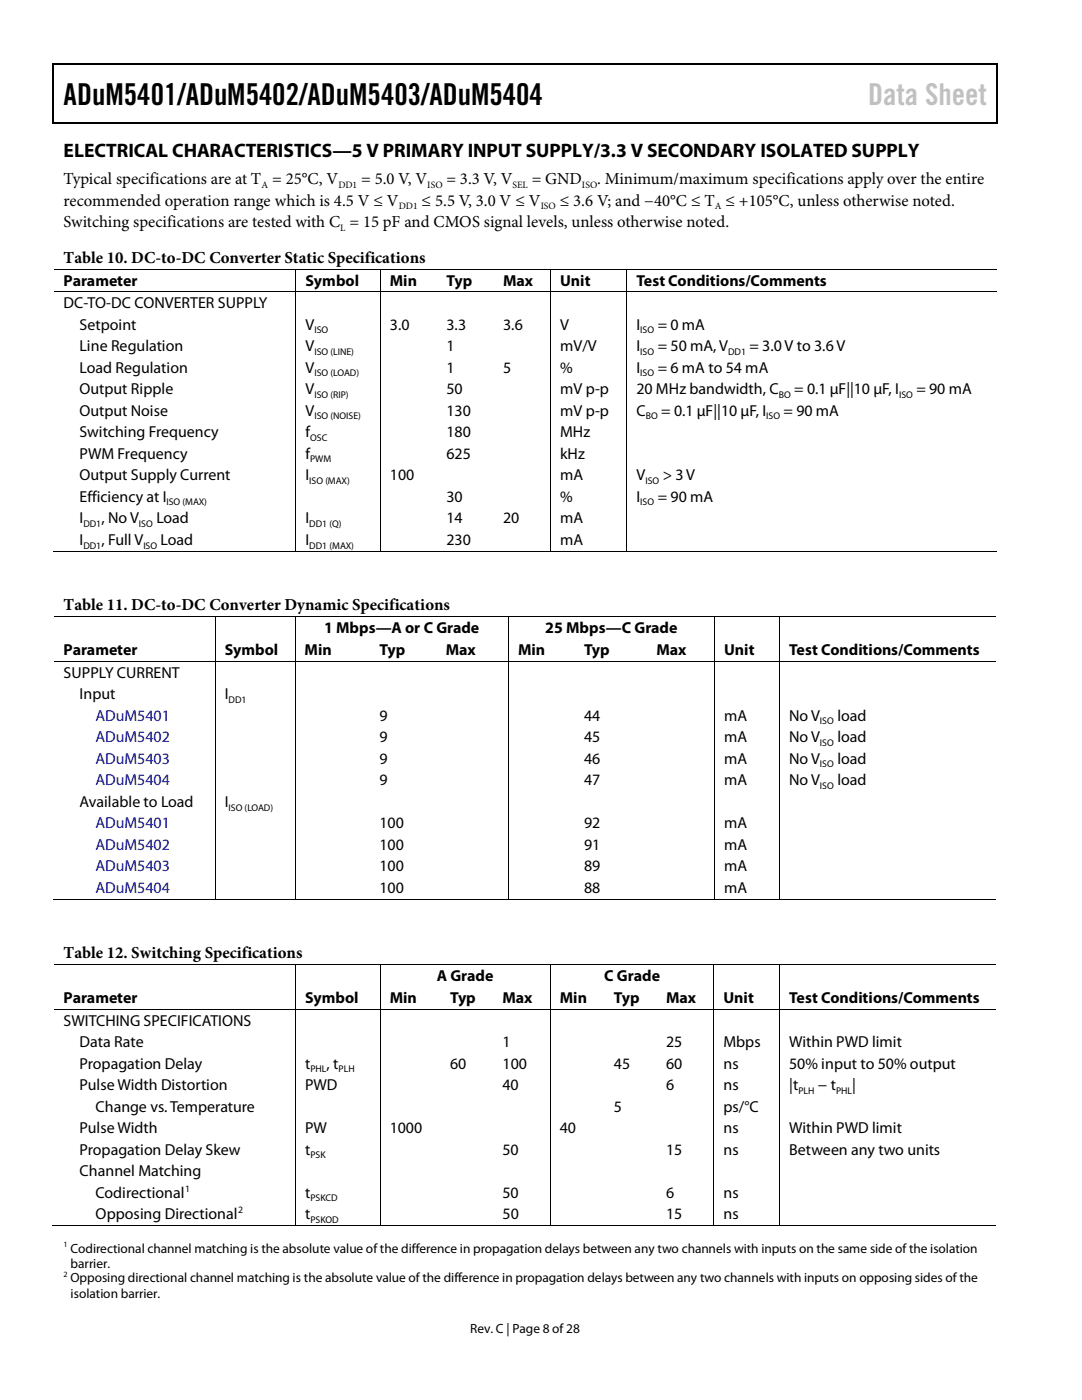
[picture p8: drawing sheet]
<svg xmlns="http://www.w3.org/2000/svg" width="216mm" height="279mm" viewBox="0 0 216 279" stroke-linecap="round" stroke-linejoin="round" font-family="sans-serif">
<defs><g id="words">
<text font-size="6" x="12.7" y="20.9">ADuM5401/ADuM5402/ADuM5403/ADuM5404</text>
<text font-size="6" fill="#c1c1c1" x="173.2" y="20.9">Data Sheet</text>
<text font-size="3.9" x="12.7" y="31.3">ELECTRICAL CHARACTERISTICS—5 V PRIMARY INPUT SUPPLY/3.3 V SECONDARY ISOLATED SUPPLY</text>
<g font-size="3.3">
<text x="12.7" y="36.8">Typical specifications are at T = 25°C, V</text>
<text x="12.7" y="41.1">recommended operation range which is 4.5 V ≤ V</text>
<text x="72.1" y="36.8">= 5.0 V, V</text>
<text x="84.1" y="41.1">≤ 5.5 V, 3.0 V ≤ V</text>
<text x="89.1" y="36.8">= 3.3 V, V</text>
<text x="106.1" y="36.8">= GND</text>
<text x="111.7" y="41.1">≤ 3.6 V; and −40°C ≤ T ≤ +105°C, unless otherwise noted.</text>
<text x="119.2" y="36.8">. Minimum/maximum specifications apply over the entire</text>
<text x="12.7" y="45.4">Switching specifications are tested with C = 15 pF and CMOS signal levels, unless otherwise noted.</text>
<text x="12.7" y="52.5">Table 10. DC-to-DC Converter Static Specifications</text>
<text x="12.7" y="121.7">Table 11. DC-to-DC Converter Dynamic Specifications</text>
<text x="12.7" y="191.1">Table 12. Switching Specifications</text>
</g>
<g font-size="3.2">
<text x="12.7" y="57">Parameter</text>
<text x="61" y="57">Symbol</text>
<text x="77.8" y="57">Min</text>
<text x="89.1" y="57">Typ</text>
<text x="100.4" y="57">Max</text>
<text x="111.8" y="57">Unit</text>
<text x="127" y="57">Test Conditions/Comments</text>
<text x="12.7" y="61.5">DC-TO-DC CONVERTER SUPPLY</text>
<text x="15.9" y="65.8">Setpoint</text>
<text x="61" y="65.8">V</text>
<text x="77.8" y="65.8">3.0</text>
<text x="89.1" y="65.8">3.3</text>
<text x="100.4" y="65.8">3.6</text>
<text x="111.8" y="65.8">V</text>
<text x="127" y="65.8">I</text>
<text x="131.2" y="65.8">= 0 mA</text>
<text x="15.9" y="70.1">Line Regulation</text>
<text x="61" y="70.1">V</text>
<text x="89.1" y="70.1">1</text>
<text x="111.8" y="70.1">mV/V</text>
<text x="127" y="70.1">I</text>
<text x="131.2" y="70.1">= 50 mA, V</text>
<text x="149.5" y="70.1">= 3.0V to 3.6V</text>
<text x="15.9" y="74.4">Load Regulation</text>
<text x="61" y="74.4">V</text>
<text x="89.1" y="74.4">1</text>
<text x="100.4" y="74.4">5</text>
<text x="111.8" y="74.4">%</text>
<text x="127" y="74.4">I</text>
<text x="131.2" y="74.4">= 6 mA to 54 mA</text>
<text x="15.9" y="78.7">Output Ripple</text>
<text x="15.9" y="83">Output Noise</text>
<text x="61" y="78.7">V</text>
<text x="61" y="83">V</text>
<text x="89.1" y="78.7">50</text>
<text x="89.1" y="83">130</text>
<text x="111.8" y="78.7">mV p-p</text>
<text x="111.8" y="83">mV p-p</text>
<text x="127" y="78.7">20 MHz bandwidth, C</text>
<text x="127" y="83">C</text>
<text x="132" y="83">= 0.1 µF||10 µF, I</text>
<text x="156.3" y="83">= 90 mA</text>
<text x="158.5" y="78.7">= 0.1 µF||10 µF, I</text>
<text x="182.9" y="78.7">= 90 mA</text>
<text x="15.9" y="87.2">Switching Frequency</text>
<text x="61" y="87.2">f</text>
<text x="89.1" y="87.2">180</text>
<text x="111.8" y="87.2">MHz</text>
<text x="15.9" y="91.6">PWM Frequency</text>
<text x="15.9" y="95.8">Output Supply Current</text>
<text x="61" y="91.6">f</text>
<text x="61" y="95.8">I</text>
<text x="77.8" y="95.8">100</text>
<text x="89.1" y="91.6">625</text>
<text x="111.8" y="91.6">kHz</text>
<text x="111.8" y="95.8">mA</text>
<text x="127" y="95.8">V</text>
<text x="132.2" y="95.8">&gt; 3V</text>
<text x="15.9" y="100.2">Efficiency at I</text>
<text x="89.1" y="100.2">30</text>
<text x="111.8" y="100.2">%</text>
<text x="127" y="100.2">I</text>
<text x="131.2" y="100.2">= 90 mA</text>
<text x="15.9" y="104.4">I</text>
<text x="20.2" y="104.4">, No V</text>
<text x="31.2" y="104.4">Load</text>
<text x="61" y="104.4">I</text>
<text x="89.1" y="104.4">14</text>
<text x="100.4" y="104.4">20</text>
<text x="111.8" y="104.4">mA</text>
<text x="15.9" y="108.8">I</text>
<text x="20.2" y="108.8">, Full V</text>
<text x="32" y="108.8">Load</text>
<text x="61" y="108.8">I</text>
<text x="89.1" y="108.8">230</text>
<text x="111.8" y="108.8">mA</text>
<text x="12.7" y="130.8">Parameter</text>
<text x="44.8" y="130.8">Symbol</text>
<text x="60.8" y="130.8">Min</text>
<text x="64.7" y="126.2">1 Mbps—A or C Grade</text>
<text x="75.7" y="130.8">Typ</text>
<text x="88.9" y="130.8">Max</text>
<text x="103.4" y="130.8">Min</text>
<text x="108.8" y="126.2">25 Mbps—C Grade</text>
<text x="116.5" y="130.8">Typ</text>
<text x="131" y="130.8">Max</text>
<text x="144.5" y="130.8">Unit</text>
<text x="157.5" y="130.8">Test Conditions/Comments</text>
<text x="12.7" y="135.3">SUPPLY CURRENT</text>
<text x="15.9" y="139.5">Input</text>
<text x="44.8" y="139.5">I</text>
<text x="75.7" y="143.8">9</text>
<text x="116.5" y="143.8">44</text>
<text x="144.5" y="143.8">mA</text>
<text x="157.5" y="143.8">No V</text>
<text x="167.1" y="143.8">load</text>
<text x="75.7" y="148.1">9</text>
<text x="116.5" y="148.1">45</text>
<text x="144.5" y="148.1">mA</text>
<text x="157.5" y="148.1">No V</text>
<text x="167.1" y="148.1">load</text>
<text x="75.7" y="152.4">9</text>
<text x="116.5" y="152.4">46</text>
<text x="144.5" y="152.4">mA</text>
<text x="157.5" y="152.4">No V</text>
<text x="167.1" y="152.4">load</text>
<text x="15.9" y="161">Available to Load</text>
<text x="44.8" y="161">I</text>
<text x="75.7" y="156.7">9</text>
<text x="116.5" y="156.7">47</text>
<text x="144.5" y="156.7">mA</text>
<text x="157.5" y="156.7">No V</text>
<text x="167.1" y="156.7">load</text>
<text x="75.7" y="165.3">100</text>
<text x="116.5" y="165.3">92</text>
<text x="144.5" y="165.3">mA</text>
<text x="75.7" y="169.6">100</text>
<text x="75.7" y="173.9">100</text>
<text x="116.5" y="169.6">91</text>
<text x="116.5" y="173.9">89</text>
<text x="144.5" y="169.6">mA</text>
<text x="144.5" y="173.9">mA</text>
<text x="75.7" y="178.2">100</text>
<text x="116.5" y="178.2">88</text>
<text x="144.5" y="178.2">mA</text>
<text x="87.2" y="195.7">A Grade</text>
<text x="120.6" y="195.7">C Grade</text>
<text x="12.7" y="200.2">Parameter</text>
<text x="60.9" y="200.2">Symbol</text>
<text x="77.8" y="200.2">Min</text>
<text x="89.8" y="200.2">Typ</text>
<text x="100.3" y="200.2">Max</text>
<text x="111.7" y="200.2">Min</text>
<text x="122.5" y="200.2">Typ</text>
<text x="132.9" y="200.2">Max</text>
<text x="144.4" y="200.2">Unit</text>
<text x="157.5" y="200.2">Test Conditions/Comments</text>
<text x="12.7" y="204.7">SWITCHING SPECIFICATIONS</text>
<text x="15.9" y="209">Data Rate</text>
<text x="100.3" y="209">1</text>
<text x="132.9" y="209">25</text>
<text x="144.4" y="209">Mbps</text>
<text x="157.5" y="209">Within PWD limit</text>
<text x="15.9" y="213.3">Propagation Delay</text>
<text x="60.9" y="213.3">t</text>
<text x="65.2" y="213.3">, t</text>
<text x="89.8" y="213.3">60</text>
<text x="100.3" y="213.3">100</text>
<text x="122.5" y="213.3">45</text>
<text x="132.9" y="213.3">60</text>
<text x="144.4" y="213.3">ns</text>
<text x="157.5" y="213.3">50% input to 50% output</text>
<text x="15.9" y="217.6">Pulse Width Distortion</text>
<text x="19" y="221.9">Change vs. Temperature</text>
<text x="60.9" y="217.6">PWD</text>
<text x="100.3" y="217.6">40</text>
<text x="122.5" y="221.9">5</text>
<text x="132.9" y="217.6">6</text>
<text x="144.4" y="217.6">ns</text>
<text x="144.4" y="221.9">ps/°C</text>
<text x="157.5" y="217.6">|t</text>
<text x="163.2" y="217.6">− t</text>
<text x="170.1" y="217.6">|</text>
<text x="15.9" y="226.2">Pulse Width</text>
<text x="60.9" y="226.2">PW</text>
<text x="77.8" y="226.2">1000</text>
<text x="111.7" y="226.2">40</text>
<text x="144.4" y="226.2">ns</text>
<text x="157.5" y="226.2">Within PWD limit</text>
<text x="15.9" y="230.5">Propagation Delay Skew</text>
<text x="60.9" y="230.5">t</text>
<text x="100.3" y="230.5">50</text>
<text x="132.9" y="230.5">15</text>
<text x="144.4" y="230.5">ns</text>
<text x="157.5" y="230.5">Between any two units</text>
<text x="15.9" y="234.8">Channel Matching</text>
<text x="19" y="239.1">Codirectional</text>
<text x="60.9" y="239.1">t</text>
<text x="100.3" y="239.1">50</text>
<text x="132.9" y="239.1">6</text>
<text x="144.4" y="239.1">ns</text>
<text x="19" y="243.4">Opposing Directional</text>
<text x="60.9" y="243.4">t</text>
<text x="100.3" y="243.4">50</text>
<text x="132.9" y="243.4">15</text>
<text x="144.4" y="243.4">ns</text>
</g>
<g font-size="3.2" fill="#00f">
<text x="19" y="143.8">ADuM5401</text>
<text x="19" y="148.1">ADuM5402</text>
<text x="19" y="152.4">ADuM5403</text>
<text x="19" y="156.7">ADuM5404</text>
<text x="19" y="165.3">ADuM5401</text>
<text x="19" y="169.6">ADuM5402</text>
<text x="19" y="173.9">ADuM5403</text>
<text x="19" y="178.2">ADuM5404</text>
</g>
<g font-size="2.7">
<text x="14.1" y="250">Codirectional channel matching is the absolute value of the difference in propagation delays between any two channels with inputs on the same side of the isolation</text>
<text x="14.1" y="255.9">Opposing directional channel matching is the absolute value of the difference in propagation delays between any two channels with inputs on opposing sides of the</text>
<text x="14.1" y="253">barrier.</text>
<text x="14.1" y="259">isolation barrier.</text>
<text x="93.8" y="266">Rev. C | Page 8 of28</text>
</g>
<g font-size="1.9">
<text x="52.2" y="37.5">A</text>
<text x="67.5" y="37.5">DD1</text>
<text x="79.6" y="41.8">DD1</text>
<text x="85.3" y="37.5">ISO</text>
<text x="102.3" y="37.5">SEL</text>
<text x="107.9" y="41.8">ISO</text>
<text x="116.1" y="37.5">ISO</text>
<text x="142.6" y="41.8">A</text>
<text x="67.9" y="46.1">L</text>
<text x="62.7" y="66.5">ISO</text>
<text x="62.7" y="70.8">ISO (LINE)</text>
<text x="127.8" y="66.5">ISO</text>
<text x="127.8" y="70.8">ISO</text>
<text x="145.3" y="70.8">DD1</text>
<text x="62.7" y="75.1">ISO (LOAD)</text>
<text x="127.8" y="75.1">ISO</text>
<text x="62.7" y="79.4">ISO (RIP)</text>
<text x="62.7" y="83.7">ISO (NOISE)</text>
<text x="128.9" y="83.7">BO</text>
<text x="152.9" y="83.7">ISO</text>
<text x="155.4" y="79.4">BO</text>
<text x="179.4" y="79.4">ISO</text>
<text x="61.9" y="88">OSC</text>
<text x="61.9" y="92.3">PWM</text>
<text x="33.2" y="100.9">ISO (MAX)</text>
<text x="61.7" y="96.6">ISO (MAX)</text>
<text x="127.8" y="100.9">ISO</text>
<text x="128.8" y="96.6">ISO</text>
<text x="16.6" y="105.2">DD1</text>
<text x="27.7" y="105.2">ISO</text>
<text x="61.7" y="105.2">DD1 (Q)</text>
<text x="16.6" y="109.5">DD1</text>
<text x="28.6" y="109.5">ISO</text>
<text x="61.7" y="109.5">DD1 (MAX)</text>
<text x="45.6" y="140.3">DD1</text>
<text x="163.6" y="144.6">ISO</text>
<text x="163.6" y="148.8">ISO</text>
<text x="163.6" y="153.2">ISO</text>
<text x="45.6" y="161.8">ISO (LOAD)</text>
<text x="163.6" y="157.4">ISO</text>
<text x="61.9" y="214">PHL</text>
<text x="67.6" y="214">PLH</text>
<text x="159.3" y="218.3">PLH</text>
<text x="166.8" y="218.3">PHL</text>
<text x="61.9" y="231.2">PSK</text>
<text x="37" y="237.8">1</text>
<text x="61.9" y="239.8">PSKCD</text>
<text x="47.5" y="242.1">2</text>
<text x="61.9" y="244.1">PSKOD</text>
</g>
<g font-size="1.6">
<text x="12.7" y="248.9">1</text>
<text x="12.7" y="254.9">2</text>
</g>
</g></defs>
<g fill="#000">
<path d="M10.5 12.7h.3v1h-.3zM10.5 12.7h.3v.3h-.3zM133.3 12.7h.3v.3h-.3zM198.8 12.7h.2v1h-.2zM198.8 12.7h.2v.3h-.2zM10.5 24.4h.3v.2h-.3zM133.1 24.4h.2v.2h-.2zM198.8 24.4h.2v.2h-.2zM59 53.6h.1v.2h-.1zM59 58.2h.1v.1h-.1zM75.8 53.6h.2v.2h-.2zM75.8 58.2h.2v.1h-.2z"/>
<path d="M87.2 53.6h.2v.2h-.2zM87.2 58.2h.2v.1h-.2zM98.6 53.6h.1v.2h-.1zM98.6 58.2h.1v.1h-.1zM109.8 53.6h.1v.2h-.1zM109.8 58.2h.1v.1h-.1zM125 53.6h.2v.2h-.2zM125 58.2h.2v.1h-.2zM59 109.9h.1v.2h-.1zM75.8 109.9h.2v.2h-.2zM87 109.9h.1v.2h-.1zM98.3 109.9h.2v.2h-.2z"/>
<path d="M109.8 109.9h.1v.2h-.1zM125 109.9h.2v.2h-.2zM42.8 122.9h.2v.2h-.2zM42.8 127.4h.2v.2h-.2zM42.8 131.9h.2v.2h-.2zM58.8 122.9h.2v.2h-.2zM58.8 127.4h.2v.2h-.2zM58.8 131.9h.2v.2h-.2zM73.8 131.9h.2v.2h-.2zM87 131.9h.2v.2h-.2zM101.4 122.9h.2v.2h-.2zM101.4 127.4h.2v.2h-.2z"/>
<path d="M101.4 131.9h.2v.2h-.2zM114.6 131.9h.2v.2h-.2zM129.1 131.9h.1v.2h-.1zM142.5 122.9h.2v.2h-.2zM142.5 127.4h.2v.2h-.2zM142.5 131.9h.2v.2h-.2zM155.5 122.9h.2v.2h-.2zM155.5 127.4h.2v.2h-.2zM155.5 131.9h.2v.2h-.2zM42.8 179.4h.2v.1h-.2zM58.8 179.4h.2v.1h-.2zM73.6 179.4h.1v.1h-.1z"/>
<path d="M86.8 179.4h.2v.1h-.2zM101.4 179.4h.2v.1h-.2zM114.4 179.4h.2v.1h-.2zM128.8 179.4h.2v.1h-.2zM142.5 179.4h.2v.1h-.2zM155.5 179.4h.2v.1h-.2zM58.9 192.3h.2v.2h-.2zM58.9 196.8h.2v.2h-.2zM75.8 192.3h.1v.2h-.1zM75.8 196.8h.1v.2h-.1zM109.7 192.3h.2v.2h-.2zM109.7 196.8h.2v.2h-.2z"/>
<path d="M142.4 192.3h.1v.2h-.1zM142.4 196.8h.1v.2h-.1zM155.5 192.3h.2v.2h-.2zM155.5 196.8h.2v.2h-.2zM58.9 201.4h.2v.1h-.2zM75.8 201.4h.1v.1h-.1zM87.9 201.4h.2v.1h-.2zM98.4 201.4h.2v.1h-.2zM109.7 201.4h.2v.1h-.2zM120.6 201.4h.2v.1h-.2zM131 201.4h.2v.1h-.2zM142.4 201.4h.1v.1h-.1z"/>
<path d="M155.5 201.4h.2v.1h-.2zM58.9 244.5h.2v.2h-.2zM75.8 244.5h.1v.2h-.1zM87.7 244.5h.1v.2h-.1zM98.1 244.5h.2v.2h-.2zM109.7 244.5h.2v.2h-.2zM120.4 244.5h.1v.2h-.1zM130.8 244.5h.1v.2h-.1zM142.4 244.5h.1v.2h-.1zM155.5 244.5h.2v.2h-.2z"/>
</g>
<path d="M10.7 13.7v10.7M10.8 12.8h122.5M133.6 12.8h65.2M198.9 13.7v10.7M10.8 24.5h188" fill="none" stroke="#000" stroke-width=".25"/>
<g fill="none" stroke="#000" stroke-width=".2">
<path d="M10.8 53.7h48.2M10.8 58.3h48.2M59.1 53.8v4.4M59.1 58.3v51.6M59.1 53.7h16.7M59.1 58.3h16.7M75.9 53.8v4.4M75.9 58.3v51.6M76 53.7h11.2M76 58.3h11.2M87.4 53.7h11.2M87.4 58.3h11.2"/>
<path d="M98.7 53.7h11.1M98.7 58.3h11.1M109.9 53.8v4.4M109.9 58.3v51.6M109.9 53.7h15.1M109.9 58.3h15.1M125.1 53.8v4.4M125.1 58.3v51.6M125.2 53.7h73.7M125.2 58.3h73.7M10.5 110h48.5M59.1 110h16.7"/>
<path d="M76 110h33.8M109.9 110h15.1M125.2 110h73.7M10.8 123h32M10.8 132h32M42.9 123.1v4.3M42.9 127.6v4.3M42.9 132.1v47.3M43 123h15.8M43 132h15.8M58.9 123.1v4.3M58.9 127.6v4.3"/>
<path d="M58.9 132.1v47.3M59 123h42.4M59 132h14.8M74 132h13M87.2 132h14.2M101.5 123.1v4.3M101.5 127.6v4.3M101.5 132.1v47.3M101.6 123h40.9M101.6 132h13M114.8 132h14.3M129.2 132h13.3"/>
<path d="M142.6 123.1v4.3M142.6 127.6v4.3M142.6 132.1v47.3M142.7 123h12.8M142.7 132h12.8M155.6 123.1v4.3M155.6 127.6v4.3M155.6 132.1v47.3M155.7 123h43.1M155.7 132h43.1M10.5 179.5h32.3M43 179.5h15.8"/>
<path d="M59 179.5h42.4M101.6 179.5h40.9M142.7 179.5h12.8M155.7 179.5h43.1M10.8 192.4h48.1M59 192.5v4.3M59 197v4.4M59.1 192.4h16.7M75.9 192.5v4.3M75.9 197v4.4M75.9 192.4h33.8M109.8 192.5v4.3"/>
<path d="M109.8 197v4.4M109.9 192.4h32.5M142.5 192.5v4.3M142.5 197v4.4M142.5 192.4h13M155.6 192.5v4.3M155.6 197v4.4M155.7 192.4h43.1M10.8 201.5h48.1M59 201.5v43M59.1 201.5h16.7M75.9 201.5v43"/>
<path d="M75.9 201.5h12M88.1 201.5h10.3M98.6 201.5h11.1M109.8 201.5v43M109.9 201.5h10.7M120.8 201.5h10.2M131.2 201.5h11.2M142.5 201.5v43M142.5 201.5h13M155.6 201.5v43M155.7 201.5h43.1M10.5 244.6h48.4"/>
<path d="M59.1 244.6h16.7M75.9 244.6h33.8M109.9 244.6h32.5M142.5 244.6h13M155.7 244.6h43.1"/>
</g>
<use href="#words"/>
</svg>
